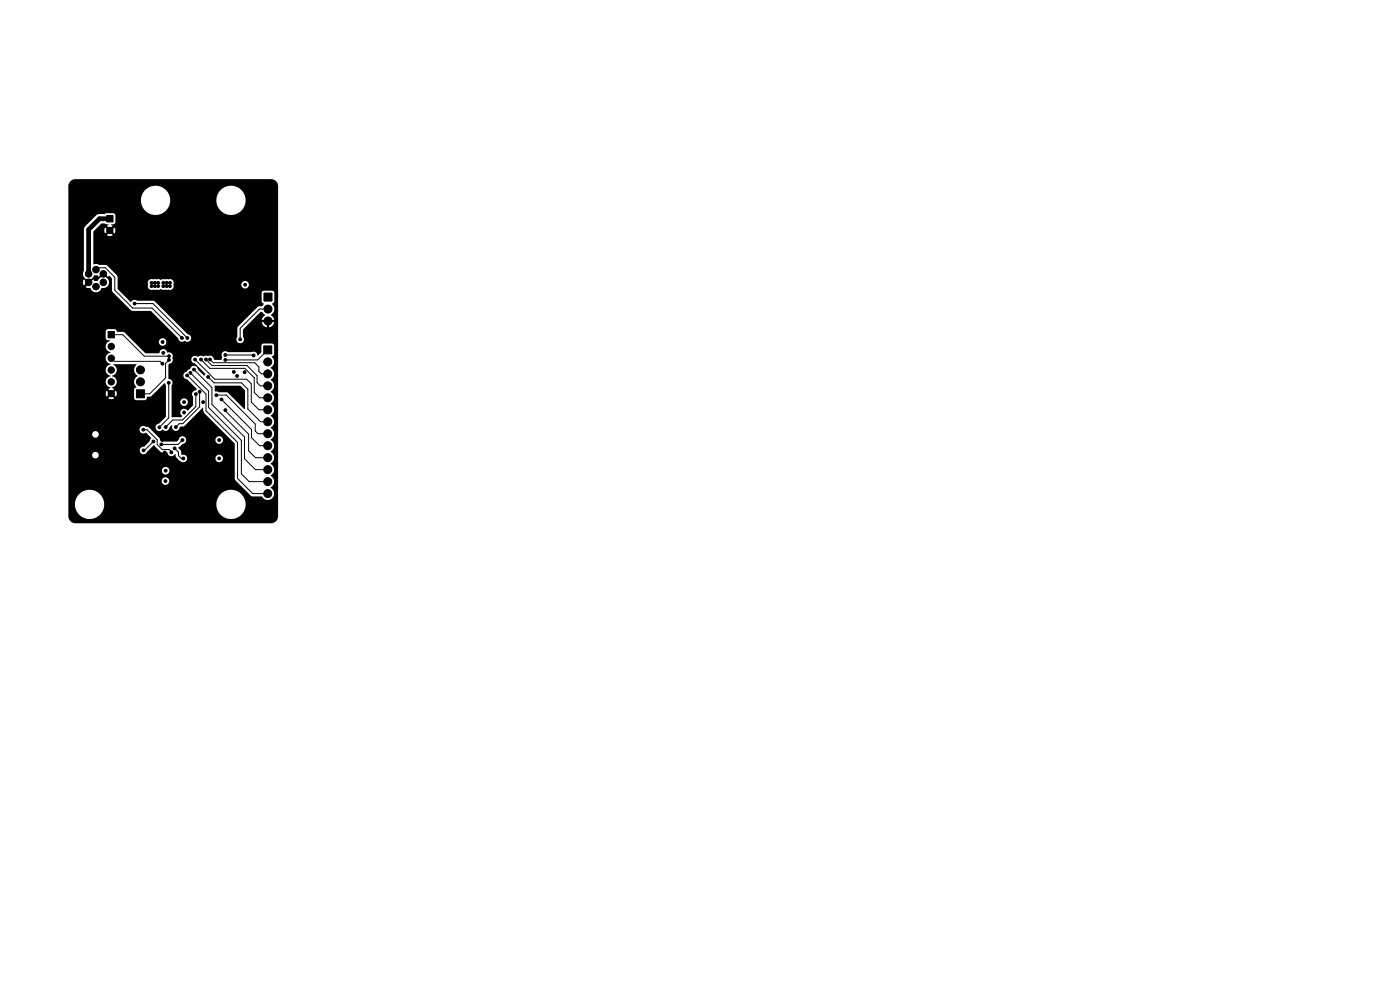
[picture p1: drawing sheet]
<svg xmlns="http://www.w3.org/2000/svg" width="297mm" height="210mm" viewBox="0 0 297 210" stroke-linecap="round" stroke-linejoin="round" font-family="sans-serif">
<g fill="#000" stroke="#000" stroke-width=".21">
<path d="M22.6 45.7h1.4v1.4h-1.4zM22.9 70.3h1.4v1.4h-1.4zM56 73.4h1.7v1.7h-1.7zM56 62.2h1.7v1.7h-1.7zM28.9 82.7h1.7v1.7h-1.7z"/>
<circle cx="18.8" cy="59.9" r=".7"/>
<circle cx="18.8" cy="58.1" r=".7"/>
<circle cx="20.4" cy="57.2" r=".7"/>
<circle cx="21.9" cy="59.9" r=".7"/>
<circle cx="21.9" cy="58.1" r=".7"/>
<circle cx="23.3" cy="48.9" r=".67"/>
<circle cx="40.8" cy="58.9" r=".3"/>
<circle cx="40.8" cy="53.3" r=".3"/>
<circle cx="43.2" cy="56.1" r=".3"/>
<circle cx="45.6" cy="58.9" r=".3"/>
<circle cx="45.6" cy="53.3" r=".3"/>
<circle cx="20.4" cy="60.8" r=".7"/>
<circle cx="23.6" cy="78.5" r=".67"/>
<circle cx="23.6" cy="73.5" r=".67"/>
<circle cx="23.6" cy="76" r=".67"/>
<circle cx="28.5" cy="64.4" r=".3"/>
<circle cx="29.8" cy="78.5" r=".85"/>
<circle cx="32.2" cy="60.7" r=".3"/>
<circle cx="32.2" cy="60" r=".3"/>
<circle cx="32.9" cy="60.7" r=".3"/>
<circle cx="32.9" cy="60" r=".3"/>
<circle cx="33.6" cy="60.7" r=".3"/>
<circle cx="33.6" cy="60" r=".3"/>
<circle cx="34.5" cy="77.1" r=".3"/>
<circle cx="34.5" cy="72.6" r=".3"/>
<circle cx="34.6" cy="60.7" r=".3"/>
<circle cx="34.6" cy="74.8" r=".3"/>
<circle cx="34.6" cy="60" r=".3"/>
<circle cx="35.3" cy="60.7" r=".3"/>
<circle cx="35.3" cy="60" r=".3"/>
<circle cx="35.9" cy="75.6" r=".3"/>
<circle cx="35.9" cy="76.3" r=".3"/>
<circle cx="36" cy="60.7" r=".3"/>
<circle cx="36.1" cy="60" r=".3"/>
<circle cx="38.6" cy="71.7" r=".3"/>
<circle cx="39.7" cy="79.7" r=".3"/>
<circle cx="39.8" cy="71.7" r=".3"/>
<circle cx="40.4" cy="79.1" r=".3"/>
<circle cx="41.2" cy="78.4" r=".3"/>
<circle cx="41.4" cy="76.3" r=".3"/>
<circle cx="42.6" cy="76.3" r=".3"/>
<circle cx="43.7" cy="76.3" r=".3"/>
<circle cx="44.2" cy="80" r=".3"/>
<circle cx="44.6" cy="76.3" r=".3"/>
<circle cx="47.8" cy="75.3" r=".3"/>
<circle cx="47.8" cy="76.3" r=".3"/>
<circle cx="49.5" cy="74" r=".3"/>
<circle cx="49.6" cy="78.9" r=".3"/>
<circle cx="50.3" cy="79.7" r=".3"/>
<circle cx="50.9" cy="72" r=".3"/>
<circle cx="51.9" cy="79" r=".3"/>
<circle cx="52" cy="60.4" r=".3"/>
<circle cx="52.5" cy="74" r=".3"/>
<circle cx="53.8" cy="75.4" r=".3"/>
<circle cx="56.8" cy="76.8" r=".85"/>
<circle cx="56.8" cy="79.3" r=".85"/>
<circle cx="56.8" cy="65.6" r=".85"/>
<circle cx="56.8" cy="68.1" r=".85"/>
<circle cx="17.3" cy="93.1" r=".3"/>
<circle cx="17.3" cy="94.1" r=".3"/>
<circle cx="17.3" cy="92.2" r=".3"/>
<circle cx="17.3" cy="95.2" r=".3"/>
<circle cx="17.3" cy="96.3" r=".3"/>
<circle cx="23.6" cy="83.5" r=".67"/>
<circle cx="23.6" cy="81" r=".67"/>
<circle cx="29.8" cy="81" r=".85"/>
<circle cx="30" cy="97.8" r=".3"/>
<circle cx="30.4" cy="91.1" r=".3"/>
<circle cx="30.5" cy="95.5" r=".3"/>
<circle cx="32.6" cy="93.7" r=".3"/>
<circle cx="33.8" cy="90.7" r=".3"/>
<circle cx="34.2" cy="94.3" r=".3"/>
<circle cx="34.5" cy="93.4" r=".3"/>
<circle cx="34.9" cy="96" r=".3"/>
<circle cx="35.1" cy="99.8" r=".3"/>
<circle cx="35.2" cy="90.6" r=".3"/>
<circle cx="35.8" cy="81.2" r=".3"/>
<circle cx="36.3" cy="96" r=".3"/>
<circle cx="37.1" cy="95.1" r=".3"/>
<circle cx="37.3" cy="90.6" r=".3"/>
<circle cx="38.7" cy="93.4" r=".3"/>
<circle cx="38.9" cy="99.8" r=".3"/>
<circle cx="38.9" cy="97.3" r=".3"/>
<circle cx="39" cy="85.3" r=".3"/>
<circle cx="39" cy="87.5" r=".3"/>
<circle cx="41.6" cy="83.6" r=".3"/>
<circle cx="42.3" cy="83.1" r=".3"/>
<circle cx="42.9" cy="87.5" r=".3"/>
<circle cx="43.1" cy="85.3" r=".3"/>
<circle cx="45.9" cy="83.8" r=".3"/>
<circle cx="46.5" cy="93.4" r=".3"/>
<circle cx="46.5" cy="97.3" r=".3"/>
<circle cx="47" cy="84.7" r=".3"/>
<circle cx="47.8" cy="87" r=".3"/>
<circle cx="49.3" cy="99.3" r=".3"/>
<circle cx="51.3" cy="84.3" r=".3"/>
<circle cx="56.8" cy="99.6" r=".85"/>
<circle cx="56.8" cy="94.5" r=".85"/>
<circle cx="56.8" cy="84.4" r=".85"/>
<circle cx="56.8" cy="89.5" r=".85"/>
<circle cx="56.8" cy="86.9" r=".85"/>
<circle cx="56.8" cy="81.8" r=".85"/>
<circle cx="56.8" cy="92" r=".85"/>
<circle cx="56.8" cy="97.1" r=".85"/>
<circle cx="35.1" cy="102.1" r=".3"/>
<circle cx="39" cy="102.1" r=".3"/>
<circle cx="56.8" cy="104.7" r=".85"/>
<circle cx="56.8" cy="102.2" r=".85"/>
</g>
<path d="M23.3 46.4h-2.2l-2.3 2.3v9.4" fill="none" stroke="#000" stroke-width="1"/>
<g fill="none" stroke="#000" stroke-width=".21">
<path d="M20.4 57.2l.4-.4h1.5l2 2v2.8l3.9 3.7h4.1l6.3 6.4M23.6 71h2.4l4.6 4.6h5.3M23.6 76l.6 .7h9.7l.6 .4M28.6 64.4h3.9l7.2 7.3M35.9 76.4l-.8 .7v3.1l-3.3 3.3h-2M39.7 79.7h.1M39.7 79.7l4 3.9v3.5l6.7 6.7v7.7l3.2 3.2h3.2M40.4 79.1l3.9 3.9v3.4l6.9 7v7.1l1.7 1.7h3.9M41.2 78.4l3.8 3.8v3.6l6.9 6.9v4.6l2.3 2.3h2.6M41.4 76.3l4.2 4.1h6.7l1 1v3.9l1.6 1.6h1.9M42.6 76.3l1.9 1.8h7.4l2 2v3.2l1.2 1.1h1.7M42.6 76.3h.1"/>
<path d="M43.7 76.3l1.3 1.2h7.4l2.1 2.2v1.5l.7 .6h1.6M44.2 80l1.2 1.2h5.8l1.4 1.4v4.2l2.7 2.7h1.5M44.6 76.3l.7 .7h8.7l.9 .8v1l.6 .5h1.3M47.8 75.3l6 .1M56.8 74.2l-2.1 2.2h-6.9M56.9 65.6h-1.9l-4 4.1v2.3M30.4 91.1h.8l2.1 2.2v1l1.1 1.1h1.5l.4 .6M32.6 93.7l-2 1.8h-.1M35.8 81.2v7.5l-2 2M37 95.1l.9 .8v.8l.6 .6h.4M38.7 93.4l-.9 .9h-3.6M41.6 83.6v2.7l-2.9 2.8h-2.1l-1.4 1.5"/>
<path d="M42.3 83.1v3.2l-3.5 3.6h-.8l-.7 .7M45.9 83.8h2.1l6.2 6.2v1.4l.5 .6h2.1M47 84.7l6.4 6.4v1.7l1.7 1.7h1.7M47.8 87l4.9 5.1v3.5l1.5 1.5h2.6"/>
</g>
<path d="M14.9 38.5l.5-.4 .6-.1h41.5a1.5 1.5 0 0 1 1.5 1.5v70a1.5 1.5 0 0 1-1.5 1.5h-41.5a1.5 1.5 0 0 1-1.5-1.5v-2.3h1.4a3.1 3.1 0 0 0 3.1 2.9 3.1 3.1 0 0 0 3.1-2.9h23.8v.3a3.1 3.1 0 0 0 5 2 3.1 3.1 0 0 0-.6-5.3 3.1 3.1 0 0 0-4.4 3h-23.8v-.4a3.1 3.1 0 0 0-3.3-2.9 3.1 3.1 0 0 0-2.9 3.3h-1.4v-5.1h19.8v.1a.81 .81 0 0 0 1.3 .5 .81 .81 0 0 0-.2-1.4 .81 .81 0 0 0-1.1 .8h-19.8v-2.3h19.8l.1 .2a.81 .81 0 0 0 1.2 .5 .81 .81 0 0 0-.1-1.4 .81 .81 0 0 0-1.2 .7h-19.8v-3.2h5l.1 .2a.7 .7 0 0 0 1.1 .3 .7 .7 0 0 0-.2-1.2 .7 .7 0 0 0-1 .7h-5v-4.4l5.1 .1a.71 .71 0 0 0 1.1 .3 .71 .71 0 0 0-.2-1.2 .71 .71 0 0 0-1 .8h-5v-1.1h15.1v.2a.93 .93 0 0 0 1.4 .5l1.1 1.1-.4 .7-1.1 1.2a.81 .81 0 0 0-.9 .6 .81 .81 0 0 0 .5 .9 .81 .81 0 0 0 1-.5l1.5-1.4 1.5 1.5 1.3 .1a.92 .92 0 0 0 .7 .8 .92 .92 0 0 0 1-.5l.2 .7 .6 .6a.98 .98 0 0 0 1 .4 .98 .98 0 0 0 .7-.7h6v.1a.81 .81 0 0 0 1.3 .5 .81 .81 0 0 0-.2-1.4 .81 .81 0 0 0-1.1 .8h-6v-.2a1.03 1.03 0 0 0-1.2-.7l-.1-.7-.6-.7 1-.9a.79 .79 0 0 0 .7-.7h6.2v.1a.81 .81 0 0 0 1.3 .5 .81 .81 0 0 0-.2-1.4 .81 .81 0 0 0-1.1 .8h-6.2v-.2a.82 .82 0 0 0-.9-.6 .82 .82 0 0 0-.7 .7l-.4 .4h-2.7l-.8-.2-.2-.6-2.2-2.2-.7-.2a.8 .8 0 0 0-.8-.1 .8 .8 0 0 0-.5 .7h-15.1v-10.1h7.9v.2a1.72 1.72 0 0 0 1 1.1l-.4 .2 .5 .5-.4 .4-.5-.5a1.17 1.17 0 0 0 0 1.2l.5-.5 .4 .4-.5 .5 .7 .2 .5-.2-.5-.5 .4-.4 .5 .5 .2-.4-.1-.6-.1-.2-.5 .5-.4-.4 .5-.5-.4-.3a1.24 1.24 0 0 0 1-1.2 1.24 1.24 0 0 0-1.1-1.2 1.29 1.29 0 0 0 1.1-1.1 1.29 1.29 0 0 0-.7-1.4h4.9a1.5 1.5 0 0 0 .2 2.4 1.49 1.49 0 0 0-.3 2.4l-.4 .5v2l.3 .3h2l.3-.3 .1-.4 .9-.2 2.7-2.7h.2l.2 .5v6.6l-1.4 1.4a.84 .84 0 0 0-.7 1.3 .84 .84 0 0 0 1.4 0 .82 .82 0 0 0 .9 .3 .82 .82 0 0 0 .6-.8l.4-.4h.1a.83 .83 0 0 0 .6 1.2 .83 .83 0 0 0 1-.8l1-.2 4-3.9 .1 1 6.6 6.6v7.5l.1 .3 3.3 3.3 2.3 .1a1.4 1.4 0 0 0 2.3 .4 1.4 1.4 0 0 0-.4-2.3 1.46 1.46 0 0 0 0-2.5 1.45 1.45 0 0 0 0-2.6 1.46 1.46 0 0 0 0-2.5 1.46 1.46 0 0 0 0-2.5 1.46 1.46 0 0 0 0-2.6 1.45 1.45 0 0 0 0-2.5 1.46 1.46 0 0 0 0-2.6 1.45 1.45 0 0 0 0-2.5 1.45 1.45 0 0 0 0-2.5 1.45 1.45 0 0 0 0-2.6 1.49 1.49 0 0 0 .3-2.4l.3-.2 .2-.3-.1-1.8-.4-.4h-1.8l-.3 .1-.2 .3v1.4l-.7 .7a1.04 1.04 0 0 0-1.3-.7h-5.1a.84 .84 0 0 0-1.1 .1 .84 .84 0 0 0 0 1.1l-.3 .4h-1.4a1.05 1.05 0 0 0-1.5-.8l-.3-.1a.89 .89 0 0 1-1.1 .1h-.3a.43 .43 0 0 1-.7 0 .81 .81 0 0 0-1 .7 .81 .81 0 0 0 .8 .9l2.1 2.2-.1 .4-1.4-1.3a.86 .86 0 0 0-.8-.8 .86 .86 0 0 0-.9 .7l-.4 .2-.2 .3a.85 .85 0 0 0-.8 .9 .85 .85 0 0 0 .8 .8l2 2-.1 .2a.86 .86 0 0 0-.8 .5 .86 .86 0 0 0 .1 1v1.8l-1.1 1.1a.84 .84 0 0 0-1.4-.1 .84 .84 0 0 0 .3 1.3l-.3 .2-2-.1v-3.1h1.8a.81 .81 0 0 0 1.2 .7 .81 .81 0 0 0 .2-1.3 .81 .81 0 0 0-1.3 .4l-.1 .2h-1.8v-3.6a.87 .87 0 0 0 .1-.9 .87 .87 0 0 0-.8-.5v-2.9l.2-.2a1.09 1.09 0 0 0 .7-1.4 .86 .86 0 0 0-1.1-1 .81 .81 0 0 0-.9-.8 .81 .81 0 0 0-.8 .9h-3l-2.4-2.3h5.3v.1a.81 .81 0 0 0 1.3 .5 .81 .81 0 0 0-.2-1.4 .81 .81 0 0 0-1.1 .8h-5.3l-2.1-2.2h-1.4l-.5-.6h-1.6l-.4 .4v1.6l.3 .3 .6 .2a1.25 1.25 0 0 0-.9 1.3 1.25 1.25 0 0 0 1 1.1 1.27 1.27 0 0 0-1 1.3 1.27 1.27 0 0 0 1 1.2 1.27 1.27 0 0 0-1 1.3 1.27 1.27 0 0 0 1 1.2l-.1 .2a1.18 1.18 0 0 0-.9 1.1h-7.9v-20.1h3.6l1 .2a1.32 1.32 0 0 0 1.3 .9 1.32 1.32 0 0 0 1.2-.9 1.21 1.21 0 0 0 1.5-.9 1.21 1.21 0 0 0-.9-1.5l-.3-.2-.9 .6-.3 .5h-.2a.42 .42 0 0 1-.5 0 .42 .42 0 0 1-.2-.4l-.7 .7a.33 .33 0 0 0-.3-.3 .33 .33 0 0 0-.3 .3 .33 .33 0 0 0 .3 .3l-.7 .7h-3.6v-1h3.1l.2 .7 .6-.7-.6-.7-.2 .7h-3.1v-1.8h3.1a1.24 1.24 0 0 0 .9 1.2l.3 .2 .3-.2a1.3 1.3 0 0 0 .9-.9h.7l.2 .4 .7-.7v.1a.33 .33 0 0 0 .4 .2 .33 .33 0 0 0 .2-.3l.7 .7 .3-.3 .5 .6v2.5l.2 .3 3.9 3.9 .3 .2h3.9l5.8 5.7a.91 .91 0 0 0 1.4 .6 .8 .8 0 0 0 1.3-.3h9.6l.1 .2a.81 .81 0 0 0 1.1 .5 .81 .81 0 0 0 .3-1.2v-1.6l3.7-3.7h.3l.6 .6-.4 .4-.3 .7h.9v.4h-.9l.3 .7 .8 .4v-.9h.5v.9l.6-.3 .5-.8h-.9v-.4h.9l-.3-.7-.4-.4a1.49 1.49 0 0 0 .2-2.4l.5-.4v-1.9l-.1-.3-.4-.1h-1.7l-.4 .1-.1 .3v1.9l.5 .5-.4 .4-.9 .2-4.2 4.2-.2 2.1-.2 .6h-9.6l.1-.3a.84 .84 0 0 0-.8-.8l-7-7-.3-.1h-3.4a.9 .9 0 0 0-1.4 .3l-2.7-2.8v-.6h6.3a.99 .99 0 0 0 1.4 .8h.9a.9 .9 0 0 1 1 0l1.1-.1a.8 .8 0 0 0 .9-.1 .8 .8 0 0 0 .2-.9h14.4v.2a.81 .81 0 0 0 1.3 .4 .81 .81 0 0 0-.2-1.3 .81 .81 0 0 0-1.1 .7h-14.4a.84 .84 0 0 0-.2-1 .84 .84 0 0 0-.9-.1l-1.1-.1a.9 .9 0 0 1-1 0l-1.1 .1a.84 .84 0 0 0-.9 .1 .84 .84 0 0 0-.2 1l-.1 .3h-6.3l-.1-2.1-2.2-2.3-1.6-.1-.6-.2h-.7v-6.9l1.7-1.7h.7l.8 .2v.2l-.3 .1 .5 .5-.4 .4-.5-.5-.2 .6 .2 .6 .5-.5 .4 .4-.5 .5 .5 .2 .7-.2-.5-.5 .4-.4 .5 .5a1.17 1.17 0 0 0 0-1.2l-.5 .5-.4-.4 .5-.5-.3-.3 .6-.1 .3-.3v-1.6l-.5-.4h-1.4l-.4 .2-1.6 .1-2.6 2.6-.2 .5v8.8l-.2 .7h-3.1v-15.4h15.4a3.1 3.1 0 0 0 3.1 2.9 3.1 3.1 0 0 0 3.1-2.9h9.8v.3a3.1 3.1 0 0 0 5 2 3.1 3.1 0 0 0-.6-5.3 3.1 3.1 0 0 0-4.4 3h-9.8v-.4a3.1 3.1 0 0 0-3.3-2.9 3.1 3.1 0 0 0-2.9 3.3h-15.4v-3.4zM45.5 81.8h5.5l1 1v3.9l-.2 .1-3.4-3.5-2.8-.3z" fill="#000"/>
</svg>
